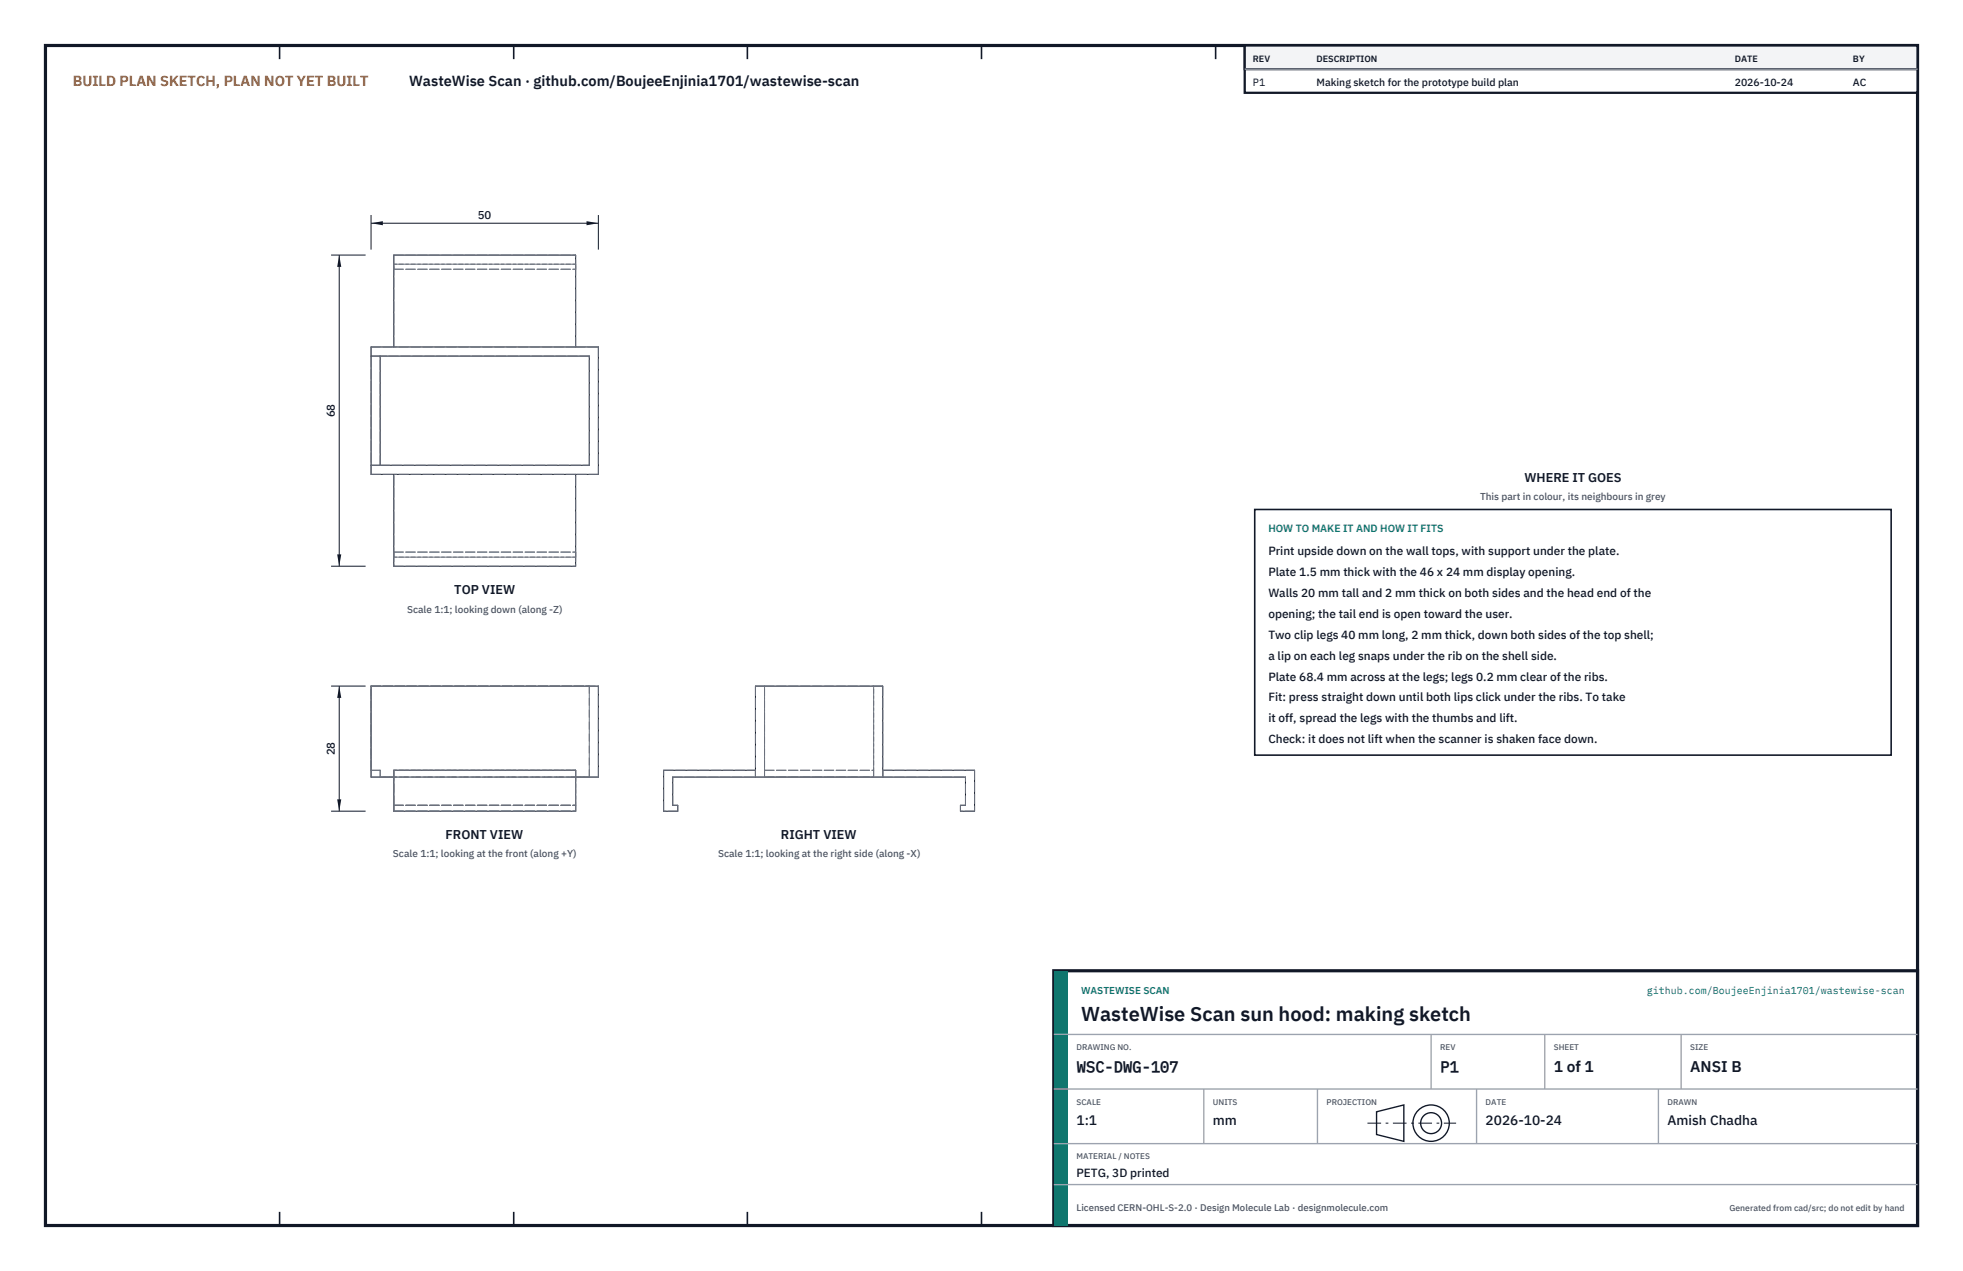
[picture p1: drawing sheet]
<svg xmlns="http://www.w3.org/2000/svg" width="432mm" height="279mm" viewBox="0 0 432 279" stroke-linecap="round" stroke-linejoin="round" font-family="sans-serif">
<defs><g id="words">
<text font-size="4.4" fill="#111827" x="237.8" y="224.4">WasteWise Scan sun hood: making sketch</text>
<g font-size="3.4" fill="#111827">
<text x="236.8" y="235.6">WSC-DWG-107</text>
<text x="316.8" y="235.6">P1</text>
<text x="341.8" y="235.6">1 of 1</text>
<text x="371.8" y="235.6">ANSI B</text>
</g>
<text font-size="3.2" fill="#b45309" x="16" y="19">BUILD PLAN SKETCH, PLAN NOT YET BUILT</text>
<text font-size="3.2" fill="#111827" x="90" y="19">WasteWise Scan · github.com/BoujeeEnjinia1701/wastewise-scan</text>
<g font-size="3" fill="#111827">
<text x="236.8" y="247.2">1:1</text>
<text x="266.8" y="247.2">mm</text>
<text x="326.8" y="247.2">2026-10-24</text>
<text x="366.8" y="247.2">Amish Chadha</text>
</g>
<g font-size="2.8" fill="#111827">
<text x="335.3" y="106">WHERE IT GOES</text>
<text x="99.9" y="130.7">TOP VIEW</text>
<text x="98" y="184.5">FRONT VIEW</text>
<text x="171.8" y="184.5">RIGHT VIEW</text>
</g>
<g font-size="2.6" fill="#111827">
<text x="279" y="122">Print upside down on the wall tops, with support under the plate.</text>
<text x="279" y="126.6">Plate 1.5 mm thick with the 46 x 24 mm display opening.</text>
<text x="279" y="131.2">Walls 20 mm tall and 2 mm thick on both sides and the head end of the</text>
<text x="279" y="135.8">opening; the tail end is open toward the user.</text>
<text x="279" y="140.4">Two clip legs 40 mm long, 2 mm thick, down both sides of the top shell;</text>
<text x="279" y="145">a lip on each leg snaps under the rib on the shell side.</text>
<text x="279" y="149.6">Plate 68.4 mm across at the legs; legs 0.2 mm clear of the ribs.</text>
<text x="279" y="154.2">Fit: press straight down until both lips click under the ribs. To take</text>
<text x="279" y="158.8">it off, spread the legs with the thumbs and lift.</text>
<text x="279" y="163.4">Check: it does not lift when the scanner is shaken face down.</text>
<text x="236.8" y="258.8">PETG, 3D printed</text>
</g>
<g font-size="2.5" fill="#111827">
<text x="105.1" y="48.1">50</text>
<text x="73.6" y="91.8" transform="rotate(-90 73.6 91.8)">68</text>
<text x="73.6" y="166.1" transform="rotate(-90 73.6 166.1)">28</text>
</g>
<g font-size="2.3" fill="#111827">
<text x="275.6" y="18.8">P1</text>
<text x="289.6" y="18.8">Making sketch for the prototype build plan</text>
<text x="381.6" y="18.8">2026-10-24</text>
<text x="407.6" y="18.8">AC</text>
</g>
<text font-size="2.3" fill="#0f766e" x="279" y="117">HOW TO MAKE IT AND HOW IT FITS</text>
<g font-size="2.2" fill="#4b5563">
<text x="325.6" y="110">This part in colour, its neighbours in grey</text>
<text x="89.5" y="134.6">Scale 1:1; looking down (along -Z)</text>
<text x="86.4" y="188.5">Scale 1:1; looking at the front (along +Y)</text>
<text x="158" y="188.5">Scale 1:1; looking at the right side (along -X)</text>
</g>
<g font-size="2.2" fill="#0f766e">
<text x="237.8" y="218.4">WASTEWISE SCAN</text>
<text x="362.2" y="218.4">github.com/BoujeeEnjinia1701/wastewise-scan</text>
</g>
<text font-size="2.1" fill="#4b5563" x="236.8" y="266.2">Licensed CERN-OHL-S-2.0 · Design Molecule Lab · designmolecule.com</text>
<g font-size="2" fill="#111827">
<text x="275.6" y="13.6">REV</text>
<text x="289.6" y="13.6">DESCRIPTION</text>
<text x="381.6" y="13.6">DATE</text>
<text x="407.6" y="13.6">BY</text>
</g>
<text font-size="1.9" fill="#4b5563" x="380.4" y="266.2">Generated from cad/src; do not edit by hand</text>
<g font-size="1.8" fill="#4b5563">
<text x="236.8" y="230.8">DRAWING NO.</text>
<text x="316.8" y="230.8">REV</text>
<text x="341.8" y="230.8">SHEET</text>
<text x="371.8" y="230.8">SIZE</text>
<text x="236.8" y="242.8">SCALE</text>
<text x="266.8" y="242.8">UNITS</text>
<text x="291.8" y="242.8">PROJECTION</text>
<text x="326.8" y="242.8">DATE</text>
<text x="366.8" y="242.8">DRAWN</text>
<text x="236.8" y="254.8">MATERIAL / NOTES</text>
</g>
</g></defs>
<path d="M10 10h411.8v259.4h-411.8z" fill="none" stroke="#111827" stroke-width=".7" stroke-linecap="butt"/>
<g fill="none" stroke="#111827" stroke-width=".35">
<path d="M61.5 10v3M113 10v3M164.4 10v3M215.9 10v3M267.4 10v3M318.9 10v3M370.3 10v3M61.5 266.4v3M113 266.4v3M164.4 266.4v3M215.9 266.4v3M267.4 266.4v3"/>
<path d="M318.9 266.4v3M370.3 266.4v3"/>
</g>
<path d="M81.6 76.3h50v28h-50zM81.6 78.3h48v24h-48M83.6 78.3v24M86.6 76.3v-20.2h40v20.2M86.6 104.3v20.2h40v-20.2M86.6 169.3h40v9h-40zM86.6 170.8h-5v-20h50v20h-5M166.2 169.3h-20.2v9h3.1v-1.3h-1.1v-6.2h64.4v6.2h-1.1v1.3h3.1v-9h-20.2M166.2 170.8v-20h28v20" fill="none" stroke="#111727" stroke-width=".22"/>
<g fill="none" stroke="#6a7180" stroke-width=".22" stroke-dasharray="2.1 .5">
<path d="M86.6 59.2v-1.1M86.6 56.1v3.1M86.6 56.1h40M86.6 59.2h40M86.6 58.1h40M126.6 59.2v-3.1M126.6 59.2v-1.1M126.6 58.1h-40M81.6 76.3h5M83.6 78.3h-2M86.6 76.3v-18.2M126.6 76.3h5"/>
<path d="M126.6 76.3h-40M126.6 76.3v-18.2M129.6 78.3h-46M131.6 76.3v28M81.6 104.3h5M81.6 104.3v-28M83.6 102.3h-2M83.6 102.3v-24M83.6 102.3h46M126.6 104.3h-40M129.6 102.3v-24M131.6 104.3h-5"/>
<path d="M86.6 121.4v3.1M86.6 122.5v-1.1M86.6 122.5v-18.2M86.6 122.5h40M86.6 121.4h40M86.6 124.5h40M126.6 121.4v3.1M126.6 122.5v-1.1M126.6 122.5v-18.2M126.6 122.5h-40M81.6 150.8v20M81.6 150.8h50"/>
<path d="M81.6 150.8h48M129.6 150.8v20M166.2 150.8v20M166.2 150.8h2M168.2 150.8h24M168.2 150.8v20M192.2 150.8h2M194.2 150.8v20M81.6 170.8h5M81.6 169.3v-18.5M83.6 170.8v-1.5M83.6 169.3h-2"/>
<path d="M83.6 170.8h46M86.6 178.3v-1.3M86.6 177v-6.2M86.6 170.8v-1.5M86.6 169.3v9M86.6 178.3h40M86.6 169.3h40M86.6 177h40M126.6 170.8v-1.5M126.6 169.3h-40M126.6 178.3v-1.3M126.6 177v-6.2"/>
<path d="M126.6 170.8h5M126.6 178.3v-9M126.6 170.8h-40M129.6 170.8v-20M129.6 170.8h-46M131.6 170.8v-20M146 169.3h20.2M146 178.3v-9M148 177h1.1M148 177v-6.2M148 170.8h18.2M149.1 178.3h-3.1"/>
<path d="M149.1 178.3v-1.3M166.2 170.8v-1.5M166.2 170.8h28M168.2 170.8h24M168.2 169.3h24M168.2 170.8v-1.5M168.2 169.3v-18.5M192.2 170.8v-20M192.2 170.8v-1.5M192.2 169.3v-18.5M194.2 170.8v-1.5M194.2 169.3h20.2"/>
<path d="M194.2 170.8h18.2M211.3 177h1.1M211.3 178.3v-1.3M212.4 177v-6.2M214.4 178.3h-3.1M214.4 169.3v9"/>
</g>
<path d="M81.6 47.3v7.6M81.6 49.1h50M131.6 47.3v7.6" fill="none" stroke="#111827" stroke-width=".22"/>
<path d="M81.6 49.1l2.6-.5v.9zM129 48.6v.9l2.6-.4z" fill="#111827"/>
<path d="M72.8 56.1h7.6M74.6 56.1v68.4M72.8 124.5h7.6" fill="none" stroke="#111827" stroke-width=".22"/>
<path d="M74.6 56.1l-.4 2.6h.9zM74.2 121.9h.9l-.5 2.6z" fill="#111827"/>
<path d="M72.8 150.8h7.6M74.6 150.8v27.5M72.8 178.3h7.6" fill="none" stroke="#111827" stroke-width=".22"/>
<path d="M74.6 150.8l-.4 2.6h.9zM74.2 175.7h.9l-.5 2.6z" fill="#111827"/>
<path d="M276 112h140v54h-140z" fill="#fff" stroke="#111827" stroke-width=".35"/>
<path d="M273.8 10h148v10.4h-148z" fill="#fff" stroke="#111827" stroke-width=".5"/>
<path d="M273.8 10h148v5.2h-148z" fill="#f3f4f6" stroke="#111827" stroke-width=".5"/>
<path d="M273.8 15.2h148" fill="none" stroke="#9ca3af" stroke-width=".3"/>
<path d="M231.8 213.4h190v56h-190z" fill="#fff" stroke="#111827" stroke-width=".7" stroke-linecap="butt"/>
<path d="M231.8 213.4h3v56h-3z" fill="#0f766e"/>
<path d="M231.8 227.4h190M231.8 239.4h190M264.8 239.4v12M289.8 239.4v12M314.8 227.4v12M324.8 239.4v12M339.8 227.4v12M364.8 239.4v12M369.8 227.4v12M231.8 251.4h190M231.8 260.4h190" fill="none" stroke="#9ca3af" stroke-width=".3"/>
<g fill="none" stroke="#111827" stroke-width=".3">
<path d="M302.8 244.4l6-1.5v8l-6-1.5z"/>
<circle cx="314.8" cy="246.9" r="4"/>
<circle cx="314.8" cy="246.9" r="2.3"/>
</g>
<path d="M300.8 246.9h19.5" fill="none" stroke="#111827" stroke-width=".22" stroke-dasharray="3 1 .6 1" stroke-linecap="butt"/>
<use href="#words"/>
</svg>
